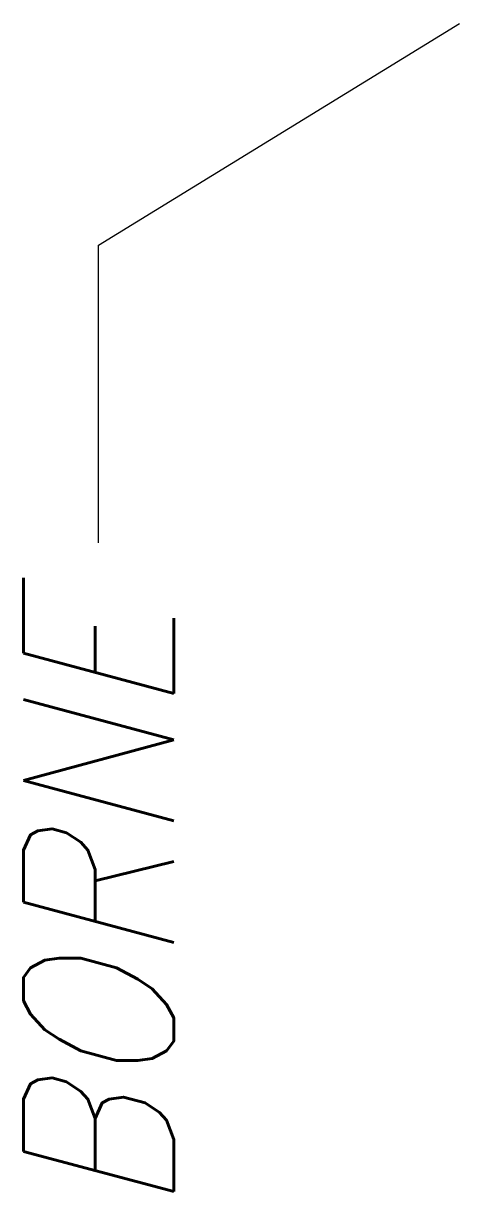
# Model space of a CAD drawing. Extents: x 95.28 to 98.18, y 219.56 to 227.34.
import ezdxf
from ezdxf.enums import TextEntityAlignment as Align

# ---------------------------------------------------------------- set-up
doc = ezdxf.new("R2010")
doc.units = 0
doc.header["$MEASUREMENT"] = 0
doc.layers.get('0').update_dxf_attribs({"linetype": 'CONTINUOUS'})
doc.styles.add('ROMANS', font='romans')

msp = doc.modelspace()

# ---------------------------------------------------------------- linework, layer by layer
at = {"color": 7}
for p, q in [((95.7805, 225.8666), (98.1811, 227.3426)), ((95.7805, 223.8829), (95.7805, 225.8666))]:
    msp.add_line(p, q, dxfattribs=at)

# ---------------------------------------------------------------- texts
at = {"color": 3, "lineweight": -3, "style": 'ROMANS', "oblique": 15, "width": 0.9}
msp.add_attdef('BORNE', text='', height=1, rotation=90, dxfattribs=at).set_placement((95.7805, 223.4592), align=Align.MIDDLE_RIGHT)

doc.saveas('drawing.dxf')
